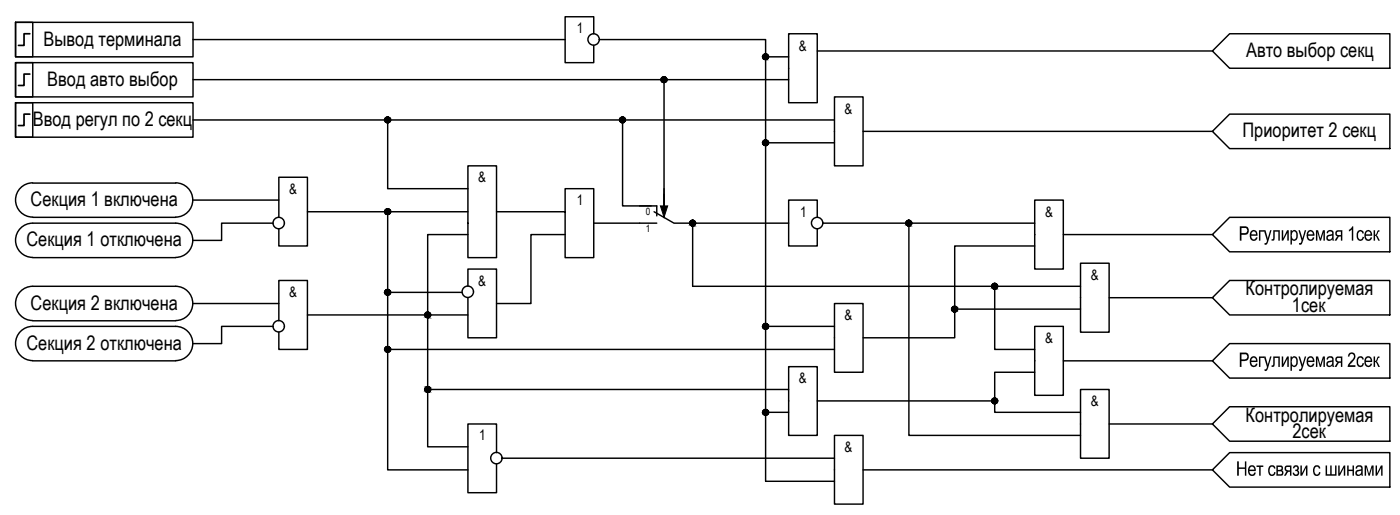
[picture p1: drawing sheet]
<svg xmlns="http://www.w3.org/2000/svg" width="244mm" height="90mm" viewBox="0 0 244 90" stroke-linecap="round" stroke-linejoin="round" font-family="sans-serif">
<defs><g id="words">
<g font-size="3.5">
<text x="7.6" y="8">Вывод терминала</text>
<text x="217.6" y="10">Авто выбор секц</text>
<text x="8.3" y="15">Ввод авто выбор</text>
<text x="5.7" y="22">Ввод регул по 2 секц</text>
<text x="217" y="24">Приоритет 2 секц</text>
<text x="5.3" y="36">Секция 1 включена</text>
<text x="235.3" y="42">1сек</text>
<text x="4.6" y="43">Секция 1 отключена</text>
<text x="5.3" y="54">Секция 2 включена</text>
<text x="217.5" y="51.5">Контролируемая</text>
<text x="225.6" y="54.4">1сек</text>
<text x="4.6" y="61">Секция 2 отключена</text>
<text x="235.3" y="64">2сек</text>
<text x="217.5" y="73.5">Контролируемая</text>
<text x="225.7" y="76.4">2сек</text>
</g>
<g font-size="2.5">
<text x="100.7" y="5.8">1</text>
<text x="139.5" y="8.8">&amp;</text>
<text x="147.5" y="19.8">&amp;</text>
<text x="50.5" y="33.8">&amp;</text>
<text x="83.5" y="31.8">&amp;</text>
<text x="100.7" y="35.8">1</text>
<text x="139.7" y="37.8">1</text>
<text x="182.5" y="37.8">&amp;</text>
<text x="50.5" y="51.8">&amp;</text>
<text x="83.5" y="49.8">&amp;</text>
<text x="190.5" y="48.8">&amp;</text>
<text x="147.5" y="55.8">&amp;</text>
<text x="182.5" y="59.8">&amp;</text>
<text x="139.5" y="66.8">&amp;</text>
<text x="190.5" y="70.8">&amp;</text>
<text x="83.7" y="76.8">1</text>
<text x="147.5" y="78.8">&amp;</text>
</g>
<g font-size="1.7">
<text x="112.8" y="37.5">0</text>
<text x="112.8" y="40.5">1</text>
</g>
</g></defs>
<!-- layer: 0 -->
<g fill="none" stroke="#000" stroke-width=".25">
<path d="M2.7 3.9h3v6h-3zM2.7 3.9h31v6h-31zM2.7 17.9h3v6h-3zM2.7 17.9h31v6h-31zM2.7 10.9h3v6h-3zM2.7 10.9h31v6h-31zM33.7 13.9h82.3v22M33.7 6.9h65M103.7 5.9v-3h-5v8h5v-3M104.7 6.9h29v77h12M116 13.9h21.7M133.7 9.9h4"/>
<path d="M137.7 5.9h5v12h-5zM142.7 8.9h69M145.7 16.9h5v12h-5zM211.7 8.9l3-3h28v6h-28zM5.7 31.9a2.98 2.98 0 0 0-3 3 2.98 2.98 0 0 0 3 2.9M5.7 31.9h25M5.7 37.9h25M30.7 31.9a2.98 2.98 0 0 1 3 3 2.98 2.98 0 0 1-3 2.9M33.7 34.9h15M33.7 20.9h112M47.7 38.9h-9v3h-5M48.7 37.9v-7h5v12h-5v-3"/>
<path d="M53.7 36.9h28M67.7 36.9v45h14M67.7 20.9v12h14M81.7 28.9h5v16h-5zM86.7 36.9h12v-4h5v12h-5v-8M103.7 38.9h8M108.7 20.9v15h5M116 32.9v4M120.7 38.9h17M121 38.9v11h67.7M133.7 24.9h12M142.7 37.9v-3h-5v8h5v-3"/>
<path d="M143.7 38.9h37M150.7 22.9h61M158.7 38.9v37h30M180.7 34.9h5v12h-5zM211.7 22.9l3-3h28v6h-28zM5.7 44.9a2.98 2.98 0 0 1-3-3 2.98 2.98 0 0 1 3-3h25a2.98 2.98 0 0 1 3 3 2.98 2.98 0 0 1-3 3M5.7 55.9a2.98 2.98 0 0 1-3-3 2.98 2.98 0 0 1 3-3h25a2.98 2.98 0 0 1 3 3 2.98 2.98 0 0 1-3 3M5.7 44.9h25M5.7 55.9h25M33.7 52.9h15M47.7 56.9h-9v3h-5M48.7 55.9v-7h5v12h-5v-3"/>
<path d="M53.7 54.9h28M67.7 51h13M81.7 49.9v-3h5v12h-5v-7M81.7 40.9h-7v37h7M98.7 40.9h-6v12h-6M133.7 56.9h12M145.7 52.9h5v12h-5zM166.7 53.9h22M173.7 49.9v11h7M180.7 56.9h5v12h-5zM180.7 42.9h-14v16h-16M185.7 40.9h26"/>
<path d="M188.7 45.9h5v12h-5zM193.7 51.9h18M211.7 40.9l3-3h28v6h-28zM214.7 48.9h28v6h-28l-3-3zM5.7 62.9a2.98 2.98 0 0 1-3-3 2.98 2.98 0 0 1 3-3h25a2.98 2.98 0 0 1 3 3 2.98 2.98 0 0 1-3 3M5.7 62.9h25M67.7 60.9h78M74.7 67.9h63M86.7 78.9v-5h-5v12h5v-5M87.7 79.9h58M133.7 71.9h4M137.7 63.9h5v12h-5z"/>
<path d="M142.7 69.9h31v2h15M145.7 75.9h5v12h-5zM180.7 64.9h-7v5M185.7 62.9h26M188.7 67.9h5v12h-5zM193.7 73.9h18M211.7 62.9l3-3h28v6h-28zM211.7 73.9l3-3h28v6h-28zM150.7 81.9h61M211.7 81.9l3-3h28v6h-28z"/>
<circle cx="103.7" cy="6.9" r=".99"/>
<circle cx="115.9" cy="13.9" r=".49"/>
<circle cx="133.7" cy="9.9" r=".49"/>
<circle cx="48.7" cy="38.9" r=".99"/>
<circle cx="67.7" cy="20.9" r=".49"/>
<circle cx="67.7" cy="36.9" r=".49"/>
<circle cx="108.7" cy="20.9" r=".49"/>
<circle cx="120.9" cy="38.9" r=".49"/>
<circle cx="133.7" cy="24.9" r=".49"/>
<circle cx="142.7" cy="38.9" r=".99"/>
<circle cx="158.7" cy="38.9" r=".49"/>
<circle cx="48.7" cy="56.9" r=".99"/>
<circle cx="67.7" cy="50.9" r=".49"/>
<circle cx="74.7" cy="54.9" r=".49"/>
<circle cx="81.7" cy="50.9" r=".99"/>
<circle cx="133.7" cy="56.9" r=".49"/>
<circle cx="166.7" cy="53.9" r=".49"/>
<circle cx="173.7" cy="49.9" r=".49"/>
<circle cx="67.7" cy="60.9" r=".49"/>
<circle cx="74.7" cy="67.9" r=".49"/>
<circle cx="86.7" cy="79.9" r=".99"/>
<circle cx="133.7" cy="71.9" r=".49"/>
<circle cx="173.7" cy="69.9" r=".49"/>
</g>
<path d="M5.2 5.9h-1v2h-1M5.2 19.9h-1v2h-1M5.2 12.9h-1v2h-1" fill="none" stroke="#000" stroke-width=".3"/>
<g fill="#000" stroke="#000" stroke-width=".17">
<path d="M115.6 14.3h.7zM115.8 14.4h.3zM115.9 13.4h.1zM133.6 10.4h.2zM133.6 9.4h.1zM67.4 36.6h.7zM67.4 20.6h.7zM67.6 36.4h.1zM67.6 20.4h.1zM108.6 21.4h.2zM108.6 20.4h.2zM115.3 35.9h1.3l-.6 2z"/>
<path d="M120.8 39.4h.3zM120.9 38.4h.1zM133.3 25.2h.8zM133.6 24.4h.1zM158.6 39.4h.2zM158.6 38.4h.2zM67.4 50.6h.7zM67.6 50.5h.1zM74.6 55.4h.2zM74.6 54.4h.2zM133.6 56.4h.1zM166.4 53.5h.6z"/>
<path d="M166.5 54.4h.4zM166.5 53.5h.4zM166.6 54.4h.2zM166.6 53.4h.2zM173.6 50.4h.2zM173.6 49.4h.1zM67.4 60.6h.7zM67.6 60.4h.1zM74.6 68.4h.2zM74.6 67.4h.2zM133.6 71.4h.1zM173.3 70.2h.8z"/>
<path d="M173.6 70.4h.2zM173.6 69.4h.1z"/>
<path d="M115.8 14.4h.2zM115.9 14.4h.1z"/>
<path d="M115.9 13.4h.2zM115.8 13.4h.3z"/>
<path d="M115.8 13.4h.3zM115.8 13.4h.3z"/>
<path d="M115.8 13.4l.4 .1zM115.8 13.4l.4 .1z"/>
<path d="M115.8 14.4h.3zM115.8 14.4h.3z"/>
<path d="M115.7 13.5h.5zM115.7 13.5h.5z"/>
<path d="M115.7 14.4h.5zM115.7 14.4h.4z"/>
<path d="M115.7 13.5h.6zM115.7 13.5h.6z"/>
<path d="M115.7 14.4h.5zM115.7 14.4h.5z"/>
<path d="M115.7 13.5h.6zM115.6 13.5h.7z"/>
<path d="M115.7 14.3h.6zM115.7 14.3l.5 .1z"/>
<path d="M115.6 13.5h.7zM115.6 13.5h.7z"/>
<path d="M115.6 13.5l.7 .1zM115.6 13.5l.7 .1z"/>
<path d="M115.6 14.3h.7zM115.6 14.3h.7z"/>
<path d="M115.6 13.6h.8zM115.6 13.6h.8z"/>
<path d="M115.6 14.2h.7zM115.6 14.2l.7 .1zM115.6 14.3h.7z"/>
<path d="M115.5 13.6l.9 .1zM115.5 13.7h.9z"/>
<path d="M115.5 13.7h.9zM115.5 13.7h.9z"/>
<path d="M115.5 14.1l.9 .1zM115.5 14.1l.9 .1z"/>
<path d="M115.5 14.2h.9zM115.5 14.2h.8z"/>
<path d="M115.5 13.7l.9 .1zM115.5 13.7l.9 .1z"/>
<path d="M115.5 13.8h.9zM115.5 13.8h.9z"/>
<path d="M115.5 13.8h1zM115.5 13.8h1z"/>
<path d="M115.5 14l.9 .1zM115.5 14l.9 .1z"/>
<path d="M115.5 14.1h.9zM115.5 14.1h.9z"/>
<path d="M115.5 14.1h.9zM115.5 14.1h.9z"/>
<path d="M115.5 13.8l1 .1zM115.5 13.8l1 .1z"/>
<path d="M115.5 13.9l1 .1zM115.5 13.9l1 .1z"/>
<path d="M115.5 14h1zM115.5 14h.9z"/>
<path d="M133.6 10.4h.1zM133.6 10.4h.1z"/>
<path d="M133.6 9.4h.2zM133.6 9.4h.2z"/>
<path d="M133.6 9.4h.3zM133.5 9.4h.4z"/>
<path d="M133.5 9.4h.4zM133.5 9.4h.4z"/>
<path d="M133.5 10.4h.4zM133.5 10.4h.3z"/>
<path d="M133.5 9.4l.4 .1zM133.5 9.4l.4 .1z"/>
<path d="M133.5 10.4h.4zM133.5 10.4h.4z"/>
<path d="M133.4 9.5h.6zM133.4 9.5h.6z"/>
<path d="M133.4 10.3h.5zM133.4 10.3l.5 .1z"/>
<path d="M133.4 9.5h.6zM133.4 9.5h.6z"/>
<path d="M133.4 10.3h.6zM133.4 10.3h.5z"/>
<path d="M133.4 9.5l.7 .1zM133.4 9.5l.7 .1z"/>
<path d="M133.4 10.3h.6zM133.4 10.3h.6z"/>
<path d="M133.4 9.6h.7zM133.4 9.6h.7z"/>
<path d="M133.3 9.6l.8 .1zM133.3 9.7h.8z"/>
<path d="M133.3 10.2h.8zM133.3 10.2h.8z"/>
<path d="M133.4 10.2h.7zM133.4 10.2l.6 .1z"/>
<path d="M133.3 9.7h.9zM133.3 9.7h.9z"/>
<path d="M133.3 10.2h.8zM133.3 10.2h.8z"/>
<path d="M133.3 9.7h.9zM133.3 9.7h.9z"/>
<path d="M133.2 9.7l1 .1zM133.2 9.7l1 .1z"/>
<path d="M133.2 9.8h1zM133.2 9.8h1z"/>
<path d="M133.2 10l1 .1zM133.2 10l1 .1z"/>
<path d="M133.2 10.1h1zM133.2 10.1h1z"/>
<path d="M133.3 10.1h.9zM133.3 10.1l.8 .1z"/>
<path d="M133.2 9.8l1 .1zM133.2 9.8l1 .1z"/>
<path d="M133.2 9.9h1zM133.2 9.9h1z"/>
<path d="M133.2 9.9h1zM133.2 9.9h1z"/>
<path d="M133.2 9.9l1 .1zM133.2 9.9l1 .1z"/>
<path d="M133.2 10h1zM133.2 10h1z"/>
<path d="M67.6 36.4h.2zM67.6 36.4h.2z"/>
<path d="M67.6 36.4h.3zM67.5 36.4h.4z"/>
<path d="M67.6 37.4h.2zM67.6 37.4h.1zM67.6 37.4h.1z"/>
<path d="M67.6 20.4h.2zM67.6 20.4h.2z"/>
<path d="M67.6 20.4h.3zM67.5 20.4h.4z"/>
<path d="M67.6 21.4h.2zM67.6 21.4h.1zM67.6 21.4h.1z"/>
<path d="M67.5 36.4h.4zM67.5 36.4h.4z"/>
<path d="M67.5 37.4h.4zM67.5 37.4h.3z"/>
<path d="M67.5 20.4h.4zM67.5 20.4h.4z"/>
<path d="M67.5 21.4h.4zM67.5 21.4h.3z"/>
<path d="M67.5 36.4h.5zM67.4 36.4h.6z"/>
<path d="M67.5 37.3h.4zM67.5 37.3l.4 .1z"/>
<path d="M67.5 20.4l.5 .1zM67.5 20.4l.5 .1z"/>
<path d="M67.5 21.4h.4zM67.5 21.4h.4z"/>
<path d="M67.4 36.4l.6 .1zM67.4 36.4l.6 .1z"/>
<path d="M67.4 37.3h.6zM67.4 37.3h.5z"/>
<path d="M67.4 20.5h.6zM67.4 20.5h.6z"/>
<path d="M67.4 21.3h.6zM67.4 21.3l.5 .1z"/>
<path d="M67.4 36.5h.6zM67.4 36.5h.6z"/>
<path d="M67.4 37.3h.6zM67.4 37.3h.6z"/>
<path d="M67.4 20.5h.6zM67.4 20.5h.6z"/>
<path d="M67.4 21.3h.6zM67.4 21.3h.6z"/>
<path d="M67.4 36.5l.7 .1zM67.4 36.5l.7 .1zM67.3 36.6h.8z"/>
<path d="M67.4 37.3h.6zM67.4 37.3h.6z"/>
<path d="M67.4 20.5l.7 .1zM67.4 20.5l.7 .1zM67.3 20.6h.8z"/>
<path d="M67.4 21.3h.6zM67.4 21.3h.6z"/>
<path d="M67.3 36.6h.8zM67.3 36.6h.8z"/>
<path d="M67.3 37.2l.8 .1zM67.3 37.2l.8 .1z"/>
<path d="M67.4 37.3h.7zM67.4 37.3h.6z"/>
<path d="M67.3 20.6h.8zM67.3 20.6h.8z"/>
<path d="M67.3 21.2l.8 .1zM67.3 21.2l.8 .1z"/>
<path d="M67.4 21.3h.7zM67.4 21.3h.6z"/>
<path d="M67.3 36.6l.9 .1zM67.3 36.6l.9 .1z"/>
<path d="M67.3 37.2h.8zM67.3 37.2h.8z"/>
<path d="M67.3 20.6l.9 .1zM67.3 20.6l.9 .1z"/>
<path d="M67.3 21.2h.8zM67.3 21.2h.8z"/>
<path d="M67.3 36.7h.9zM67.3 36.7h.9z"/>
<path d="M67.2 36.7h1zM67.2 36.7h1z"/>
<path d="M67.2 36.7l1 .1zM67.2 36.7l1 .1z"/>
<path d="M67.2 37l1 .1zM67.2 37l1 .1z"/>
<path d="M67.2 37.1h1zM67.2 37.1h1z"/>
<path d="M67.3 37.1h.9zM67.3 37.1l.8 .1z"/>
<path d="M67.3 20.7h.9zM67.3 20.7h.9z"/>
<path d="M67.2 20.7h1zM67.2 20.7h1z"/>
<path d="M67.2 20.7l1 .1zM67.2 20.7l1 .1z"/>
<path d="M67.2 21l1 .1zM67.2 21l1 .1z"/>
<path d="M67.2 21.1h1zM67.2 21.1h1z"/>
<path d="M67.3 21.1h.9zM67.3 21.1l.8 .1z"/>
<path d="M67.2 36.8l1 .1zM67.2 36.8l1 .1h-1z"/>
<path d="M67.2 36.9h1zM67.2 36.9h1z"/>
<path d="M67.2 36.9l1 .1zM67.2 36.9l1 .1z"/>
<path d="M67.2 37h1zM67.2 37h1z"/>
<path d="M67.2 37h1zM67.2 37h1z"/>
<path d="M67.2 20.8l1 .1zM67.2 20.9h1z"/>
<path d="M67.2 20.9h1zM67.2 20.9h1z"/>
<path d="M67.2 20.9l1 .1zM67.2 20.9l1 .1z"/>
<path d="M67.2 21h1zM67.2 21h1z"/>
<path d="M67.2 21h1zM67.2 21h1z"/>
<path d="M108.6 21.4h.2zM108.6 21.4h.2z"/>
<path d="M108.6 20.4h.2zM108.6 20.4h.2z"/>
<path d="M108.6 20.4h.2zM108.6 20.4h.2z"/>
<path d="M108.5 20.4h.4zM108.5 20.4h.4z"/>
<path d="M108.5 21.4h.3zM108.5 21.4h.3z"/>
<path d="M108.5 20.4l.4 .1zM108.5 20.5h.4z"/>
<path d="M108.5 20.5h.5zM108.4 20.5h.6z"/>
<path d="M108.5 21.3l.4 .1zM108.5 21.3l.4 .1z"/>
<path d="M108.5 21.4h.4zM108.5 21.4h.3z"/>
<path d="M108.4 20.5h.6zM108.4 20.5h.6z"/>
<path d="M108.4 21.3h.6zM108.4 21.3h.5z"/>
<path d="M108.4 20.5l.7 .1zM108.4 20.5l.7 .1z"/>
<path d="M108.4 21.3h.6zM108.4 21.3h.6z"/>
<path d="M108.3 20.6h.8zM108.3 20.6h.8z"/>
<path d="M108.3 21.3h.8zM108.3 21.3h.7z"/>
<path d="M108.3 20.6h.8zM108.3 20.6h.8z"/>
<path d="M108.3 21.2h.8zM108.3 21.2l.8 .1z"/>
<path d="M108.3 20.6l.8 .1zM108.3 20.6l.8 .1z"/>
<path d="M108.3 20.7h.9zM108.3 20.7h.9z"/>
<path d="M108.3 21.1l.8 .1zM108.3 21.1l.8 .1z"/>
<path d="M108.3 21.2h.8zM108.3 21.2h.8z"/>
<path d="M108.3 20.7h.9zM108.3 20.7h.9z"/>
<path d="M108.2 20.7l1 .1zM108.2 20.7l1 .1z"/>
<path d="M108.2 20.8l1 .1zM108.2 20.8l1 .1z"/>
<path d="M108.2 20.9h1zM108.2 20.9h1z"/>
<path d="M108.2 20.9l1 .1zM108.2 20.9l1 .1z"/>
<path d="M108.2 21h1zM108.2 21h1z"/>
<path d="M108.2 21h1zM108.2 21h1z"/>
<path d="M108.2 21l1 .1zM108.2 21l1 .1z"/>
<path d="M108.3 21.1h.9zM108.3 21.1h.8z"/>
<path d="M120.9 38.4h.2zM120.8 38.4h.3z"/>
<path d="M120.9 39.4h.1zM120.8 39.4h.2z"/>
<path d="M120.8 38.4h.3zM120.8 38.4h.3z"/>
<path d="M120.8 38.4h.4zM120.7 38.4h.5z"/>
<path d="M120.8 39.4h.3zM120.8 39.4h.3z"/>
<path d="M120.7 38.4l.5 .1zM120.7 38.4l.5 .1z"/>
<path d="M120.7 39.4h.5zM120.7 39.4h.4z"/>
<path d="M120.7 38.5h.5zM120.7 38.5h.5z"/>
<path d="M120.7 39.3h.5zM120.7 39.3l.5 .1z"/>
<path d="M120.7 38.5h.6zM120.7 38.5h.6z"/>
<path d="M120.7 39.3h.5zM120.7 39.3h.5z"/>
<path d="M120.6 38.5l.7 .1zM120.6 38.6h.7z"/>
<path d="M120.6 39.3h.7zM120.6 39.3h.6z"/>
<path d="M120.6 38.6h.7zM120.6 38.6h.7z"/>
<path d="M120.6 38.6l.8 .1zM120.6 38.6l.8 .1z"/>
<path d="M120.6 39.2h.7zM120.6 39.2h.7z"/>
<path d="M120.6 39.2h.7zM120.6 39.2l.7 .1z"/>
<path d="M120.5 38.7h.9zM120.5 38.7h.9z"/>
<path d="M120.5 38.7h.9zM120.5 38.7h.9z"/>
<path d="M120.5 39.1l.9 .1zM120.5 39.1l.9 .1z"/>
<path d="M120.5 39.2h.9zM120.5 39.2h.8z"/>
<path d="M120.5 38.7l.9 .1zM120.5 38.7l.9 .1z"/>
<path d="M120.5 38.8h1zM120.5 38.8h1z"/>
<path d="M120.5 39l.9 .1zM120.5 39l.9 .1z"/>
<path d="M120.5 39.1h.9zM120.5 39.1h.9z"/>
<path d="M120.4 38.8l1.1 .1zM120.4 38.8l1.1 .1z"/>
<path d="M120.4 38.9h1.1zM120.4 38.9h1.1z"/>
<path d="M120.4 38.9h1.1zM120.4 38.9h1.1z"/>
<path d="M120.4 38.9l1.1 .1zM120.4 38.9l1.1 .1z"/>
<path d="M120.4 39h1.1zM120.4 39h1z"/>
<path d="M133.6 25.4h.1zM133.6 25.4h.1zM133.6 25.4h.2z"/>
<path d="M133.6 24.4h.2zM133.6 24.4h.2z"/>
<path d="M133.6 24.4h.3zM133.5 24.4h.4z"/>
<path d="M133.5 24.4l.4 .1zM133.5 24.4l.4 .1z"/>
<path d="M133.5 25.4h.4zM133.5 25.4h.3z"/>
<path d="M133.5 24.5h.4zM133.4 24.5h.5z"/>
<path d="M133.5 25.4h.4zM133.5 25.4h.4z"/>
<path d="M133.4 24.5h.6zM133.4 24.5h.6z"/>
<path d="M133.4 25.3h.5zM133.4 25.3l.5 .1z"/>
<path d="M133.4 24.5h.6zM133.4 24.5h.6z"/>
<path d="M133.4 25.3h.6zM133.4 25.3h.5z"/>
<path d="M133.4 24.5l.7 .1zM133.4 24.5l.7 .1z"/>
<path d="M133.4 25.3h.6zM133.4 25.3h.6z"/>
<path d="M133.4 24.6h.7zM133.4 24.6h.7z"/>
<path d="M133.3 24.6h.8zM133.3 24.6h.8z"/>
<path d="M133.4 25.2h.7zM133.4 25.2l.6 .1z"/>
<path d="M133.3 24.6l.9 .1zM133.3 24.6l.9 .1z"/>
<path d="M133.3 25.2h.8zM133.3 25.2h.8zM133.3 25.2h.8z"/>
<path d="M133.3 24.7h.9zM133.3 24.7h.9z"/>
<path d="M133.2 24.7l1 .1zM133.2 24.7l1 .1z"/>
<path d="M133.2 24.8h1zM133.2 24.8h1z"/>
<path d="M133.2 25.1h1zM133.2 25.1h1z"/>
<path d="M133.2 25.1h1zM133.2 25.1h1z"/>
<path d="M133.3 25.1h.9zM133.3 25.1l.8 .1z"/>
<path d="M133.2 24.8h1zM133.2 24.8h1z"/>
<path d="M133.2 24.8l1 .1zM133.2 24.8l1 .1z"/>
<path d="M133.2 24.9h1zM133.2 24.9h1z"/>
<path d="M133.2 24.9l1 .1zM133.2 24.9l1 .1z"/>
<path d="M133.2 25h1zM133.2 25l1 .1z"/>
<path d="M158.6 39.4h.2zM158.6 39.4h.2z"/>
<path d="M158.6 38.4h.2zM158.6 38.4h.2z"/>
<path d="M158.6 38.4h.2zM158.6 38.4h.2z"/>
<path d="M158.5 38.4h.4zM158.5 38.4h.4z"/>
<path d="M158.5 39.4h.3zM158.5 39.4h.3z"/>
<path d="M158.5 38.4l.4 .1zM158.5 38.4l.4 .1z"/>
<path d="M158.5 38.5h.5zM158.4 38.5h.6z"/>
<path d="M158.5 39.3l.4 .1zM158.5 39.3l.4 .1z"/>
<path d="M158.5 39.4h.4zM158.5 39.4h.3z"/>
<path d="M158.4 38.5h.6zM158.4 38.5h.6z"/>
<path d="M158.4 38.5l.7 .1zM158.4 38.5l.7 .1z"/>
<path d="M158.4 39.3h.6zM158.4 39.3h.6z"/>
<path d="M158.4 39.3h.6zM158.4 39.3h.5z"/>
<path d="M158.3 38.6h.8zM158.3 38.6h.8z"/>
<path d="M158.3 39.2h.8zM158.3 39.2l.7 .1z"/>
<path d="M158.3 38.6l.8 .1zM158.3 38.6l.8 .1z"/>
<path d="M158.3 39.2h.8zM158.3 39.2h.8z"/>
<path d="M158.3 38.7h.8zM158.3 38.7h.8z"/>
<path d="M158.2 38.7h1zM158.2 38.7h1z"/>
<path d="M158.2 39.1l.9 .1zM158.2 39.1l.9 .1z"/>
<path d="M158.3 39.2h.8zM158.3 39.2h.8z"/>
<path d="M158.2 38.7l1 .1zM158.2 38.7l1 .1z"/>
<path d="M158.2 38.8h1zM158.2 38.8h1z"/>
<path d="M158.2 38.8l1 .1zM158.2 38.8l1 .1z"/>
<path d="M158.2 38.9h1zM158.2 38.9h1z"/>
<path d="M158.2 38.9l1 .1zM158.2 38.9l1 .1z"/>
<path d="M158.2 39h1zM158.2 39h1z"/>
<path d="M158.2 39l1 .1zM158.2 39l1 .1z"/>
<path d="M158.2 39.1h1zM158.2 39.1h.9z"/>
<path d="M158.2 38.9h1zM158.2 38.9h1z"/>
<path d="M67.6 50.5h.2zM67.6 50.5h.2z"/>
<path d="M67.6 50.5h.3zM67.5 50.5h.4z"/>
<path d="M67.6 51.4h.2zM67.6 51.4h.1zM67.6 51.4l.1 .1z"/>
<path d="M67.5 50.5h.4zM67.5 50.5h.4z"/>
<path d="M67.5 51.4h.4zM67.5 51.4h.3z"/>
<path d="M67.5 50.5h.5zM67.5 50.5h.5z"/>
<path d="M67.5 51.4h.4zM67.5 51.4h.4z"/>
<path d="M67.4 50.5h.6zM67.4 50.5h.6z"/>
<path d="M67.4 51.4h.6zM67.4 51.4h.5z"/>
<path d="M67.4 50.5l.6 .1zM67.4 50.5l.6 .1z"/>
<path d="M67.4 51.4h.6zM67.4 51.4h.6z"/>
<path d="M67.4 50.6h.7zM67.4 50.6h.7zM67.3 50.6h.8z"/>
<path d="M67.4 51.4h.6zM67.4 51.4h.6z"/>
<path d="M67.3 50.6l.8 .1zM67.3 50.6l.8 .1z"/>
<path d="M67.3 51.3h.8zM67.3 51.3h.8z"/>
<path d="M67.4 51.3h.7zM67.4 51.3l.6 .1z"/>
<path d="M67.3 50.7h.9zM67.3 50.7h.9z"/>
<path d="M67.3 51.2h.8zM67.3 51.2l.8 .1z"/>
<path d="M67.3 50.7l.9 .1zM67.3 50.7l.9 .1z"/>
<path d="M67.2 50.8h1zM67.2 50.8h1z"/>
<path d="M67.2 50.8l1 .1zM67.2 50.8l1 .1z"/>
<path d="M67.2 51.1h1zM67.2 51.1h1z"/>
<path d="M67.2 51.1l1 .1zM67.2 51.1l1 .1z"/>
<path d="M67.3 51.2h.9zM67.3 51.2h.8z"/>
<path d="M67.2 50.9h1zM67.2 50.9h1z"/>
<path d="M67.2 50.9l1 .1zM67.2 50.9l1 .1z"/>
<path d="M67.2 51h1zM67.2 51h1z"/>
<path d="M67.2 51l1 .1zM67.2 51l1 .1z"/>
<path d="M67.2 51.1h1zM67.2 51.1h1z"/>
<path d="M74.6 55.4h.2zM74.6 55.4h.2z"/>
<path d="M74.6 54.4h.2zM74.6 54.4h.2z"/>
<path d="M74.6 54.4h.3zM74.6 54.4h.3z"/>
<path d="M74.6 54.4h.3zM74.5 54.4h.4z"/>
<path d="M74.6 55.4h.3zM74.6 55.4h.2z"/>
<path d="M74.5 54.4l.4 .1zM74.5 54.4l.4 .1z"/>
<path d="M74.5 55.4h.4zM74.5 55.4h.4z"/>
<path d="M74.5 54.5h.5zM74.4 54.5h.6z"/>
<path d="M74.5 55.3h.4zM74.5 55.3l.4 .1z"/>
<path d="M74.4 54.5h.6zM74.4 54.5h.6z"/>
<path d="M74.4 55.3h.6zM74.4 55.3h.5z"/>
<path d="M74.4 54.5l.7 .1zM74.4 54.5l.7 .1z"/>
<path d="M74.4 55.3h.6zM74.4 55.3h.6z"/>
<path d="M74.3 54.6h.8zM74.3 54.6h.8z"/>
<path d="M74.3 55.2h.8zM74.3 55.2l.7 .1z"/>
<path d="M74.3 54.6l.8 .1zM74.3 54.6l.8 .1z"/>
<path d="M74.3 54.7h.8zM74.3 54.7h.8z"/>
<path d="M74.3 55.2h.8zM74.3 55.2h.8z"/>
<path d="M74.3 55.2h.8zM74.3 55.2h.8z"/>
<path d="M74.3 54.7h.8zM74.3 54.7h.8z"/>
<path d="M74.3 54.7l.9 .1zM74.3 54.7l.9 .1z"/>
<path d="M74.3 55.1h.8zM74.3 55.1h.8z"/>
<path d="M74.3 55.1h.8zM74.3 55.1l.8 .1z"/>
<path d="M74.2 54.8h1zM74.2 54.8h1z"/>
<path d="M74.2 54.8l1 .1zM74.2 54.8l1 .1z"/>
<path d="M74.2 54.9h1zM74.2 54.9h1z"/>
<path d="M74.2 54.9h1zM74.2 54.9h1z"/>
<path d="M74.2 54.9l1 .1zM74.2 54.9l1 .1z"/>
<path d="M74.2 55h1zM74.2 55h1z"/>
<path d="M74.2 55h1zM74.2 55l.9 .1z"/>
<path d="M133.6 57.4h.1zM133.6 57.4h.1zM133.6 57.4h.2z"/>
<path d="M133.6 56.4h.2zM133.6 56.4h.2z"/>
<path d="M133.6 56.4h.3zM133.5 56.4h.4z"/>
<path d="M133.5 56.4h.4zM133.5 56.4h.4z"/>
<path d="M133.5 57.4h.4zM133.5 57.4h.3z"/>
<path d="M133.5 56.4l.4 .1zM133.5 56.4l.4 .1z"/>
<path d="M133.5 57.4h.4zM133.5 57.4h.4z"/>
<path d="M133.4 56.5h.6zM133.4 56.5h.6z"/>
<path d="M133.4 57.3h.5zM133.4 57.3l.5 .1z"/>
<path d="M133.4 56.5h.6zM133.4 56.5h.6z"/>
<path d="M133.4 57.3h.6zM133.4 57.3h.5z"/>
<path d="M133.4 56.5l.7 .1zM133.4 56.5l.7 .1z"/>
<path d="M133.4 57.3h.6zM133.4 57.3h.6z"/>
<path d="M133.4 56.6h.7zM133.4 56.6h.7z"/>
<path d="M133.3 56.6h.8zM133.3 56.6h.8z"/>
<path d="M133.3 57.2h.8zM133.3 57.2h.8z"/>
<path d="M133.4 57.2h.7zM133.4 57.2l.6 .1z"/>
<path d="M133.3 56.6l.9 .1zM133.3 56.6l.9 .1z"/>
<path d="M133.3 57.2h.8zM133.3 57.2h.8z"/>
<path d="M133.3 56.7h.9zM133.3 56.7h.9z"/>
<path d="M133.2 56.7l1 .1zM133.2 56.7l1 .1z"/>
<path d="M133.2 56.8h1zM133.2 56.8h1z"/>
<path d="M133.2 57l1 .1zM133.2 57l1 .1z"/>
<path d="M133.2 57.1l1 .1zM133.2 57.1l1 .1z"/>
<path d="M133.3 57.2h.9zM133.3 57.2h.8z"/>
<path d="M133.2 56.8l1 .1zM133.2 56.8l1 .1z"/>
<path d="M133.2 56.9h1zM133.2 56.9h1z"/>
<path d="M133.2 56.9h1zM133.2 56.9h1z"/>
<path d="M133.2 56.9l1 .1zM133.2 56.9l1 .1z"/>
<path d="M133.2 57h1zM133.2 57h1z"/>
<path d="M166.6 54.4h.2zM166.6 54.4h.2z"/>
<path d="M166.6 53.4h.2zM166.6 53.4h.2z"/>
<path d="M166.6 53.4h.2zM166.5 53.4h.3z"/>
<path d="M166.5 53.4l.4 .1zM166.5 53.4l.4 .1zM166.5 53.5h.4z"/>
<path d="M166.5 54.4h.3zM166.5 54.4h.3z"/>
<path d="M166.5 53.5h.5zM166.5 53.5h.5zM166.4 53.5h.6z"/>
<path d="M166.5 54.4h.4zM166.5 54.4h.3z"/>
<path d="M166.4 53.5l.7 .1zM166.4 53.5l.7 .1z"/>
<path d="M166.4 54.3h.6zM166.4 54.3h.6z"/>
<path d="M166.4 54.3h.6zM166.4 54.3l.5 .1zM166.5 54.4h.4z"/>
<path d="M166.3 53.6h.8zM166.3 53.6h.8z"/>
<path d="M166.3 54.2h.8zM166.3 54.2l.7 .1z"/>
<path d="M166.3 53.6h.8zM166.3 53.6h.8z"/>
<path d="M166.3 54.2h.8zM166.3 54.2h.8z"/>
<path d="M166.3 53.6l.8 .1zM166.3 53.6l.8 .1z"/>
<path d="M166.3 53.7h.9zM166.3 53.7h.9z"/>
<path d="M166.3 54.1l.8 .1zM166.3 54.1l.8 .1z"/>
<path d="M166.3 54.2h.8zM166.3 54.2h.8z"/>
<path d="M166.3 53.7l.9 .1zM166.3 53.7l.9 .1z"/>
<path d="M166.2 53.8h1zM166.2 53.8h1z"/>
<path d="M166.2 53.8h1zM166.2 53.8h1z"/>
<path d="M166.2 53.8l1 .1zM166.2 53.8l1 .1z"/>
<path d="M166.2 53.9h1zM166.2 53.9h1z"/>
<path d="M166.2 53.9l1 .1zM166.2 53.9l1 .1z"/>
<path d="M166.2 54l1 .1zM166.2 54l1 .1z"/>
<path d="M166.2 54.1h1zM166.2 54.1h1z"/>
<path d="M166.3 54.1h.9zM166.3 54.1h.8z"/>
<path d="M173.6 49.4h.2zM173.6 49.4h.2z"/>
<path d="M173.6 50.4h.1zM173.6 50.4h.1z"/>
<path d="M173.6 49.4h.3zM173.6 49.4h.3z"/>
<path d="M173.5 49.4h.4zM173.5 49.4h.4z"/>
<path d="M173.5 50.4h.4zM173.5 50.4h.3z"/>
<path d="M173.5 49.4l.5 .1zM173.5 49.4l.5 .1z"/>
<path d="M173.5 50.4h.4zM173.5 50.4h.4z"/>
<path d="M173.4 49.5h.6zM173.4 49.5h.6z"/>
<path d="M173.4 50.3h.6zM173.4 50.3l.5 .1z"/>
<path d="M173.4 49.5h.6zM173.4 49.5h.6z"/>
<path d="M173.4 50.3h.6zM173.4 50.3h.6z"/>
<path d="M173.4 49.5l.7 .1zM173.4 49.5l.7 .1z"/>
<path d="M173.4 50.3h.6zM173.4 50.3h.6z"/>
<path d="M173.4 49.6h.7zM173.4 49.6h.7z"/>
<path d="M173.3 49.6h.8zM173.3 49.6h.8z"/>
<path d="M173.3 50.2h.8zM173.3 50.2h.8z"/>
<path d="M173.4 50.2h.7zM173.4 50.2l.6 .1z"/>
<path d="M173.3 49.6l.8 .1zM173.3 49.6l.8 .1z"/>
<path d="M173.3 49.7h.9zM173.3 49.7h.9z"/>
<path d="M173.3 50.1l.8 .1zM173.3 50.1l.8 .1z"/>
<path d="M173.3 50.2h.8zM173.3 50.2h.8z"/>
<path d="M173.2 49.7h1zM173.2 49.7h1z"/>
<path d="M173.2 49.7l1 .1zM173.2 49.7l1 .1h-1z"/>
<path d="M173.2 50l1 .1zM173.2 50l1 .1z"/>
<path d="M173.2 50.1h1zM173.2 50.1h.9z"/>
<path d="M173.2 49.8l1 .1zM173.2 49.8l1 .1z"/>
<path d="M173.2 49.9h1zM173.2 49.9h1z"/>
<path d="M173.2 49.9l1 .1zM173.2 49.9l1 .1z"/>
<path d="M173.2 50h1zM173.2 50h1z"/>
<path d="M173.2 50h1zM173.2 50h1z"/>
<path d="M67.6 61.4h.1zM67.6 61.4h.1zM67.6 61.4h.2z"/>
<path d="M67.6 60.4h.2zM67.6 60.4h.2z"/>
<path d="M67.6 60.4h.3zM67.5 60.4h.4z"/>
<path d="M67.5 60.4l.4 .1zM67.5 60.4l.4 .1z"/>
<path d="M67.5 61.4h.4zM67.5 61.4h.3z"/>
<path d="M67.5 60.5h.5zM67.4 60.5h.6z"/>
<path d="M67.5 61.3h.4zM67.5 61.3l.4 .1z"/>
<path d="M67.4 60.5h.6zM67.4 60.5h.6z"/>
<path d="M67.4 61.3h.6zM67.4 61.3h.5z"/>
<path d="M67.4 60.5h.6zM67.4 60.5h.6z"/>
<path d="M67.4 61.3h.6zM67.4 61.3h.6z"/>
<path d="M67.4 60.5l.7 .1zM67.4 60.5l.7 .1zM67.3 60.6h.8z"/>
<path d="M67.4 61.3h.6zM67.4 61.3h.6z"/>
<path d="M67.3 60.6h.8zM67.3 60.6h.8z"/>
<path d="M67.3 61.2l.8 .1zM67.3 61.2l.8 .1z"/>
<path d="M67.4 61.3h.7zM67.4 61.3h.6z"/>
<path d="M67.3 60.6l.9 .1zM67.3 60.6l.9 .1z"/>
<path d="M67.3 61.2h.8zM67.3 61.2h.8z"/>
<path d="M67.3 60.7h.9zM67.3 60.7h.9z"/>
<path d="M67.2 60.7h1zM67.2 60.7h1z"/>
<path d="M67.2 60.7l1 .1zM67.2 60.7l1 .1z"/>
<path d="M67.2 61l1 .1zM67.2 61l1 .1z"/>
<path d="M67.2 61.1h1zM67.2 61.1h1z"/>
<path d="M67.3 61.1h.9zM67.3 61.1l.8 .1z"/>
<path d="M67.2 60.8l1 .1zM67.2 60.8l1 .1h-1z"/>
<path d="M67.2 60.9h1zM67.2 60.9h1z"/>
<path d="M67.2 60.9l1 .1zM67.2 60.9l1 .1z"/>
<path d="M67.2 61h1zM67.2 61h1z"/>
<path d="M67.2 61h1zM67.2 61h1z"/>
<path d="M74.6 68.4h.2zM74.6 68.4h.2z"/>
<path d="M74.6 67.4h.2zM74.6 67.4h.2z"/>
<path d="M74.6 67.4h.3zM74.6 67.4h.3z"/>
<path d="M74.6 67.4h.3zM74.5 67.4h.4z"/>
<path d="M74.6 68.4h.3zM74.6 68.4h.2z"/>
<path d="M74.5 67.4l.4 .1zM74.5 67.4l.4 .1z"/>
<path d="M74.5 68.4h.4zM74.5 68.4h.4z"/>
<path d="M74.5 67.5h.5zM74.4 67.5h.6z"/>
<path d="M74.5 68.3h.4zM74.5 68.3l.4 .1z"/>
<path d="M74.4 67.5h.6zM74.4 67.5h.6z"/>
<path d="M74.4 68.3h.6zM74.4 68.3h.5z"/>
<path d="M74.4 67.5l.7 .1zM74.4 67.5l.7 .1z"/>
<path d="M74.4 68.3h.6zM74.4 68.3h.6z"/>
<path d="M74.3 67.6h.8zM74.3 67.6h.8z"/>
<path d="M74.3 68.2h.8zM74.3 68.2l.7 .1z"/>
<path d="M74.3 67.6h.8zM74.3 67.6h.8z"/>
<path d="M74.3 67.6l.8 .1zM74.3 67.6l.8 .1z"/>
<path d="M74.3 68.2h.8zM74.3 68.2h.8z"/>
<path d="M74.3 68.2h.8zM74.3 68.2h.8z"/>
<path d="M74.3 67.7h.8zM74.3 67.7h.8z"/>
<path d="M74.3 67.7l.9 .1zM74.3 67.7l.9 .1z"/>
<path d="M74.3 68.1h.8zM74.3 68.1h.8z"/>
<path d="M74.3 68.1h.8zM74.3 68.1l.8 .1z"/>
<path d="M74.2 67.8h1zM74.2 67.8h1z"/>
<path d="M74.2 67.8l1 .1zM74.2 67.8l1 .1z"/>
<path d="M74.2 67.9h1zM74.2 67.9h1z"/>
<path d="M74.2 67.9h1zM74.2 67.9h1z"/>
<path d="M74.2 67.9l1 .1zM74.2 67.9l1 .1z"/>
<path d="M74.2 68h1zM74.2 68h1z"/>
<path d="M74.2 68h1zM74.2 68l.9 .1z"/>
<path d="M133.6 72.4h.1zM133.6 72.4h.1zM133.6 72.4h.2z"/>
<path d="M133.6 71.4h.2zM133.6 71.4h.2z"/>
<path d="M133.6 71.4h.3zM133.5 71.4h.4z"/>
<path d="M133.5 71.4l.4 .1zM133.5 71.4l.4 .1z"/>
<path d="M133.5 72.4h.4zM133.5 72.4h.3z"/>
<path d="M133.5 71.5h.4zM133.4 71.5h.5z"/>
<path d="M133.5 72.3h.4zM133.5 72.3l.4 .1z"/>
<path d="M133.4 71.5h.6zM133.4 71.5h.6z"/>
<path d="M133.4 72.3h.5zM133.4 72.3h.5z"/>
<path d="M133.4 71.5h.6zM133.4 71.5h.6z"/>
<path d="M133.4 72.3h.6zM133.4 72.3h.5z"/>
<path d="M133.4 72.3h.6zM133.4 72.3h.7z"/>
<path d="M133.4 72.3h.6zM133.4 72.3h.6z"/>
<path d="M133.4 71.5h.7zM133.4 71.5h.7z"/>
<path d="M133.4 71.5l.7 .1zM133.4 71.5l.7 .1z"/>
<path d="M133.3 71.6h.8zM133.3 71.6h.8z"/>
<path d="M133.3 72.2l.8 .1zM133.3 72.2l.8 .1z"/>
<path d="M133.3 71.6l.9 .1zM133.3 71.6l.9 .1z"/>
<path d="M133.3 72.2h.8zM133.3 72.2h.8z"/>
<path d="M133.3 71.7h.9zM133.3 71.7h.9z"/>
<path d="M133.2 71.7l1 .1zM133.2 71.7l1 .1z"/>
<path d="M133.2 71.8h1zM133.2 71.8h1z"/>
<path d="M133.2 72.1h1zM133.2 72.1h1z"/>
<path d="M133.2 72.1h1zM133.2 72.1h1z"/>
<path d="M133.3 72.1h.9zM133.3 72.1l.8 .1z"/>
<path d="M133.2 71.8h1zM133.2 71.8h1z"/>
<path d="M133.2 71.8l1 .1zM133.2 71.8l1 .1z"/>
<path d="M133.2 71.9l1 .1zM133.2 71.9l1 .1z"/>
<path d="M133.2 72h1zM133.2 72h1z"/>
<path d="M133.2 72h1zM133.2 72l1 .1z"/>
<path d="M173.6 69.4h.2zM173.6 69.4h.2z"/>
<path d="M173.6 70.4h.1zM173.6 70.4h.1z"/>
<path d="M173.6 69.4h.3zM173.5 69.4h.4z"/>
<path d="M173.5 69.4l.4 .1zM173.5 69.4l.4 .1z"/>
<path d="M173.5 70.4h.4zM173.5 70.4h.3z"/>
<path d="M173.5 69.5h.5zM173.4 69.5h.6z"/>
<path d="M173.5 70.4h.4zM173.5 70.4h.4z"/>
<path d="M173.4 69.5h.6zM173.4 69.5h.6z"/>
<path d="M173.4 70.3h.6zM173.4 70.3l.5 .1z"/>
<path d="M173.4 69.5h.6zM173.4 69.5h.6z"/>
<path d="M173.4 70.3h.6zM173.4 70.3h.6z"/>
<path d="M173.4 69.5l.7 .1zM173.4 69.5l.7 .1z"/>
<path d="M173.4 70.3h.6zM173.4 70.3h.6z"/>
<path d="M173.4 69.6h.7zM173.4 69.6h.7z"/>
<path d="M173.3 69.6h.8zM173.3 69.6h.8z"/>
<path d="M173.4 70.2h.7zM173.4 70.2l.6 .1z"/>
<path d="M173.3 69.6l.8 .1zM173.3 69.6l.8 .1z"/>
<path d="M173.3 69.7h.9zM173.3 69.7h.9z"/>
<path d="M173.3 70.1l.8 .1zM173.3 70.1l.8 .1z"/>
<path d="M173.3 70.2h.8zM173.3 70.2h.8zM173.3 70.2h.8z"/>
<path d="M173.2 69.7l1 .1zM173.2 69.7l1 .1z"/>
<path d="M173.2 69.8h1zM173.2 69.8h1z"/>
<path d="M173.2 70.1h1zM173.2 70.1h1z"/>
<path d="M173.2 70.1h1zM173.2 70.1h.9z"/>
<path d="M173.2 69.8l1 .1zM173.2 69.8l1 .1z"/>
<path d="M173.2 69.9h1zM173.2 69.9h1z"/>
<path d="M173.2 69.9h1zM173.2 69.9h1z"/>
<path d="M173.2 69.9l1 .1zM173.2 69.9l1 .1z"/>
<path d="M173.2 70h1zM173.2 70l1 .1z"/>
</g>
<path d="M111.7 35.9h3v1.7M111.7 38.9h3M114.2 36.9l3.5 2h3" fill="none" stroke="#000" stroke-width=".25"/>
<!-- layer: 0 -->
<g fill="#000">
<path d="M219.8 40.1h.9v.3h-.6v1.6h-.3zM220.7 40.1h.3l.4 1.5 .4-1.5h.2l-.6 2.2a.4 .4 0 0 1-.6 .3v-.2a.37 .37 0 0 0 .4-.4zM222.3 40.1h1.2v1.9h-.3v-1.6h-.6v1a.4 .4 0 0 1-.1 .5 .4 .4 0 0 1-.5 .1v-.3l.3-.1zM223.8 40.1h.3v1.4l.7-1.4h.3v1.9h-.3v-1.4l-.7 1.4h-.3zM226.7 40.1h.3l.4 1.5 .4-1.5h.3l-.7 2.3a.34 .34 0 0 1-.5 .2l-.1-.2a.37 .37 0 0 0 .5-.4zM229.8 40.1h.4l.4 1.5 .4-1.5h.4v1.9h-.3v-1.5l-.4 1.5h-.2l-.5-1.6v1.6h-.2zM239.9 40.1h.2v.8h.2l.1-.2a.59 .59 0 0 1 .5-.6v.3h-.2l-.2 .4a.23 .23 0 0 0-.1 .2 .23 .23 0 0 0 .2 .2l.4 .8h-.3l-.5-.9-.1 .9h-.2zM219.8 62.1h.9v.3h-.6v1.6h-.3zM220.7 62.1h.3l.4 1.5 .4-1.5h.2l-.7 2.3a.32 .32 0 0 1-.1 .3 .32 .32 0 0 1-.4-.1v-.3a.3 .3 0 0 0 .4 0 .3 .3 0 0 0 0-.3zM222.3 62.1h1.2v1.9h-.3v-1.6h-.6v1a.43 .43 0 0 1-.1 .5 .43 .43 0 0 1-.5 .1v-.3l.3-.1zM223.8 62.1h.3v1.4l.7-1.4h.3v1.9h-.3v-1.4l-.7 1.4h-.3zM226.7 62.1h.3l.4 1.5 .4-1.5h.3l-.7 2.2a.4 .4 0 0 1-.5 .3l-.1-.3a.34 .34 0 0 0 .5-.3z"/>
<path d="M229.8 62.1h.4l.4 1.5 .4-1.5h.4v1.9h-.3v-1.5l-.4 1.5h-.2l-.5-1.6v1.6h-.2zM239.9 62.1h.2v.8h.2l.1-.3a.44 .44 0 0 1 .5-.5v.3h-.2l-.3 .6 .2 .2 .4 .8h-.3l-.5-.9-.1 .9h-.2zM216 80.4h.3v1.1h1.1v-1.1h.2v2.5h-.2v-1.2h-1.1v1.2h-.3zM219.4 81.2h1.2v.2h-.5v1.5h-.2v-1.5h-.5zM221.7 81.3l.4-.2a.58 .58 0 0 1 .6 .6h-.2a.4 .4 0 0 0-.5-.3 .4 .4 0 0 0-.3 .5v.4a.38 .38 0 0 0 .4 .4 .38 .38 0 0 0 .4-.4h.3l-.3 .6-.6 .1-.3-.2-.1-.5v-.6zM225.9 81.3l.3-.2a.56 .56 0 0 1 .6 .3 .56 .56 0 0 1-.1 .6l.2 .6a.58 .58 0 0 1-.7 .4 .58 .58 0 0 1-.5-.6h.3a.33 .33 0 0 0 .3 .4 .33 .33 0 0 0 .3-.4 .33 .33 0 0 0-.4-.3v-.2a.28 .28 0 0 0 .4-.2 .28 .28 0 0 0-.3-.4 .28 .28 0 0 0-.3 .4l-.2-.1zM227.1 81.2h.2v1.3l.8-1.3h.2v1.7h-.2v-1.3l-.7 1.3h-.3zM229.5 81.3l.4-.2a.58 .58 0 0 1 .7 .6h-.3a.4 .4 0 0 0-.5-.3 .4 .4 0 0 0-.3 .5l.1 .4a.38 .38 0 0 0 .4 .4 .38 .38 0 0 0 .3-.4l.3 .1-.3 .5-.5 .1-.3-.2-.2-.5v-.7zM231.5 81.2h.2v1.5h.6v-1.5h.2v1.5h.6v-1.5h.3v1.7h-1.9zM233.7 81.2h.2v1.3l.8-1.3h.2v1.7h-.2v-1.3l-.7 1.3h-.3zM235.3 81.2h.2v.7h.7v-.7h.2v1.7h-.2v-.8h-.7v.8h-.2zM238.3 81.2h.4l.4 1.4 .4-1.4h.4v1.7h-.3v-1.4l-.4 1.4h-.2l-.4-1.5v1.5h-.3z"/>
<path d="M240.2 81.2h.3v1.3l.6-1.3h.3v1.7h-.2v-1.3l-.7 1.3h-.3z"/>
<path d="M216.5 39.5h1.1l.3 .2 .2 .3-.1 .6-.2 .3h-1v1.1h-.3zM216.8 39.8v.8h.6a.45 .45 0 0 0 .4-.4 .45 .45 0 0 0-.5-.4z"/>
<path d="M218.4 40.3l.4-.2h.4l.3 .3 .1 .3v.4h-1.1v.1a.43 .43 0 0 0 .3 .5 .43 .43 0 0 0 .5-.3l.3 .1-.4 .5h-.4l-.4-.3-.2-.9zM218.7 40.4l-.2 .2v.3h.8v-.2a.38 .38 0 0 0-.6-.3z"/>
<path d="M225.3 40.1h.3v.3l.1-.1a.65 .65 0 0 1 .7 0 .65 .65 0 0 1 .2 .8v.4l-.3 .4a.48 .48 0 0 1-.7-.1v.8h-.3zM225.7 40.5l-.1 .5v.4a.39 .39 0 0 0 .6 .3 .39 .39 0 0 0 .2-.6v-.2a.4 .4 0 0 0-.2-.4 .4 .4 0 0 0-.5 0z"/>
<path d="M228.3 40.4l.3-.3h.3l.3 .1 .3 .4v.5h-1.1l.2 .5a.37 .37 0 0 0 .4 .1 .37 .37 0 0 0 .2-.3h.3l-.3 .6h-.5l-.3-.2-.3-.7zM228.6 40.4l-.2 .5h.9l-.1-.1a.42 .42 0 0 0-.6-.4z"/>
<path d="M231.7 40.3l.3-.2h.4a.53 .53 0 0 1 .5 .7l.1 1.2h-.3l-.1-.3-.2 .3h-.4l-.3-.2-.1-.4a.97 .97 0 0 1 1-.6 .39 .39 0 0 0-.3-.5 .39 .39 0 0 0-.4 .4l-.2-.1zM232 41.2a.35 .35 0 0 0 .1 .6 .35 .35 0 0 0 .5-.4v-.4z"/>
<path d="M233.3 40.3l.3-.2h.8v1.9h-.2v-.8l-.4 .1-.4 .7h-.3l.5-.8a.55 .55 0 0 1-.3-.9zM233.5 40.4v.1a.31 .31 0 0 0 0 .4 .31 .31 0 0 0 .4 .1h.3v-.6z"/>
<path d="M216.5 61.5h1.1l.5 .4v.5l-.3 .4-1 .1v1.1h-.3zM216.8 61.8v.9h.5a.45 .45 0 0 0 .5-.5 .45 .45 0 0 0-.5-.4z"/>
<path d="M218.4 62.4l.3-.3h.4l.3 .2 .2 .4v.4h-1.1v.2a.4 .4 0 0 0 .4 .5 .4 .4 0 0 0 .4-.4l.3 .1-.4 .5h-.3l-.5-.2-.2-.5zM218.8 62.4l-.2 .2-.1 .3h.8v-.2a.38 .38 0 0 0-.5-.3z"/>
<path d="M225.3 62.1h.3v.2a.61 .61 0 0 1 .8 0 .61 .61 0 0 1 .2 .7v.5l-.3 .4-.4 .1-.3-.2v.8h-.3zM225.9 62.4l-.3 .3v.8a.42 .42 0 0 0 .6 .1 .42 .42 0 0 0 .2-.6v-.3a.39 .39 0 0 0-.5-.3z"/>
<path d="M228.4 62.3l.6-.2 .4 .3 .1 .4v.3h-1.1l.1 .3a.38 .38 0 0 0 .4 .4 .38 .38 0 0 0 .3-.4h.3v.3l-.4 .3h-.3l-.5-.3-.2-.7zM228.6 62.4l-.2 .5 .8-.1a.42 .42 0 0 0-.6-.4z"/>
<path d="M231.7 62.4l.4-.3h.4l.4 .3 .1 1.6h-.3v-.3l-.4 .3h-.3a.55 .55 0 0 1-.4-.7 .55 .55 0 0 1 .7-.4 .29 .29 0 0 0 .3-.4 .29 .29 0 0 0-.4-.1l-.3 .3h-.2zM232 63.2a.35 .35 0 0 0 .1 .6 .35 .35 0 0 0 .5-.3v-.1a.24 .24 0 0 0-.1-.3 .24 .24 0 0 0-.3 .1z"/>
<path d="M233.2 62.4l.3-.3h.9v1.9h-.2v-.8l-.4 .1-.4 .7h-.3l.5-.8a.57 .57 0 0 1-.4-.8zM233.5 62.4a.33 .33 0 0 0 0 .5 .33 .33 0 0 0 .4 .1h.3v-.6z"/>
<path d="M218.1 81.3l.3-.2h.4l.3 .2 .2 .4v.4h-1.1v.2a.43 .43 0 0 0 .4 .4 .43 .43 0 0 0 .4-.3h.3v.2a.73 .73 0 0 1-1 .3 .73 .73 0 0 1-.4-.9zM218.4 81.4l-.2 .5h.8a.47 .47 0 0 0-.6-.5z"/>
<path d="M222.9 81.2h.6a.46 .46 0 0 1 .5 .2 .46 .46 0 0 1-.1 .6 .5 .5 0 0 1 .2 .6 .5 .5 0 0 1-.5 .3h-.7zM223.1 81.4v.5h.3a.27 .27 0 0 0 .4-.2 .27 .27 0 0 0-.4-.3zM223.1 82.2v.5h.4a.28 .28 0 0 0 .4-.3 .28 .28 0 0 0-.5-.2z"/>
<path d="M224.5 81.2h1v1.7h-.2v-.6h-.3l-.5 .6h-.3l.5-.7-.4-.3v-.2zM224.6 81.4a.35 .35 0 0 0 0 .5 .35 .35 0 0 0 .4 .1h.3v-.6z"/>
<path d="M236.9 81.3l.2-.2h.4a.53 .53 0 0 1 .5 .7v1.1h-.2l-.1-.2-.4 .3a.57 .57 0 0 1-.6-.7 .57 .57 0 0 1 .8-.4 .29 .29 0 0 0 .2-.4 .29 .29 0 0 0-.5-.1h-.2l-.1 .3h-.2zM237 82.2a.35 .35 0 0 0 .2 .6 .35 .35 0 0 0 .5-.4v-.4z"/>
</g>
<use href="#words"/>
</svg>
